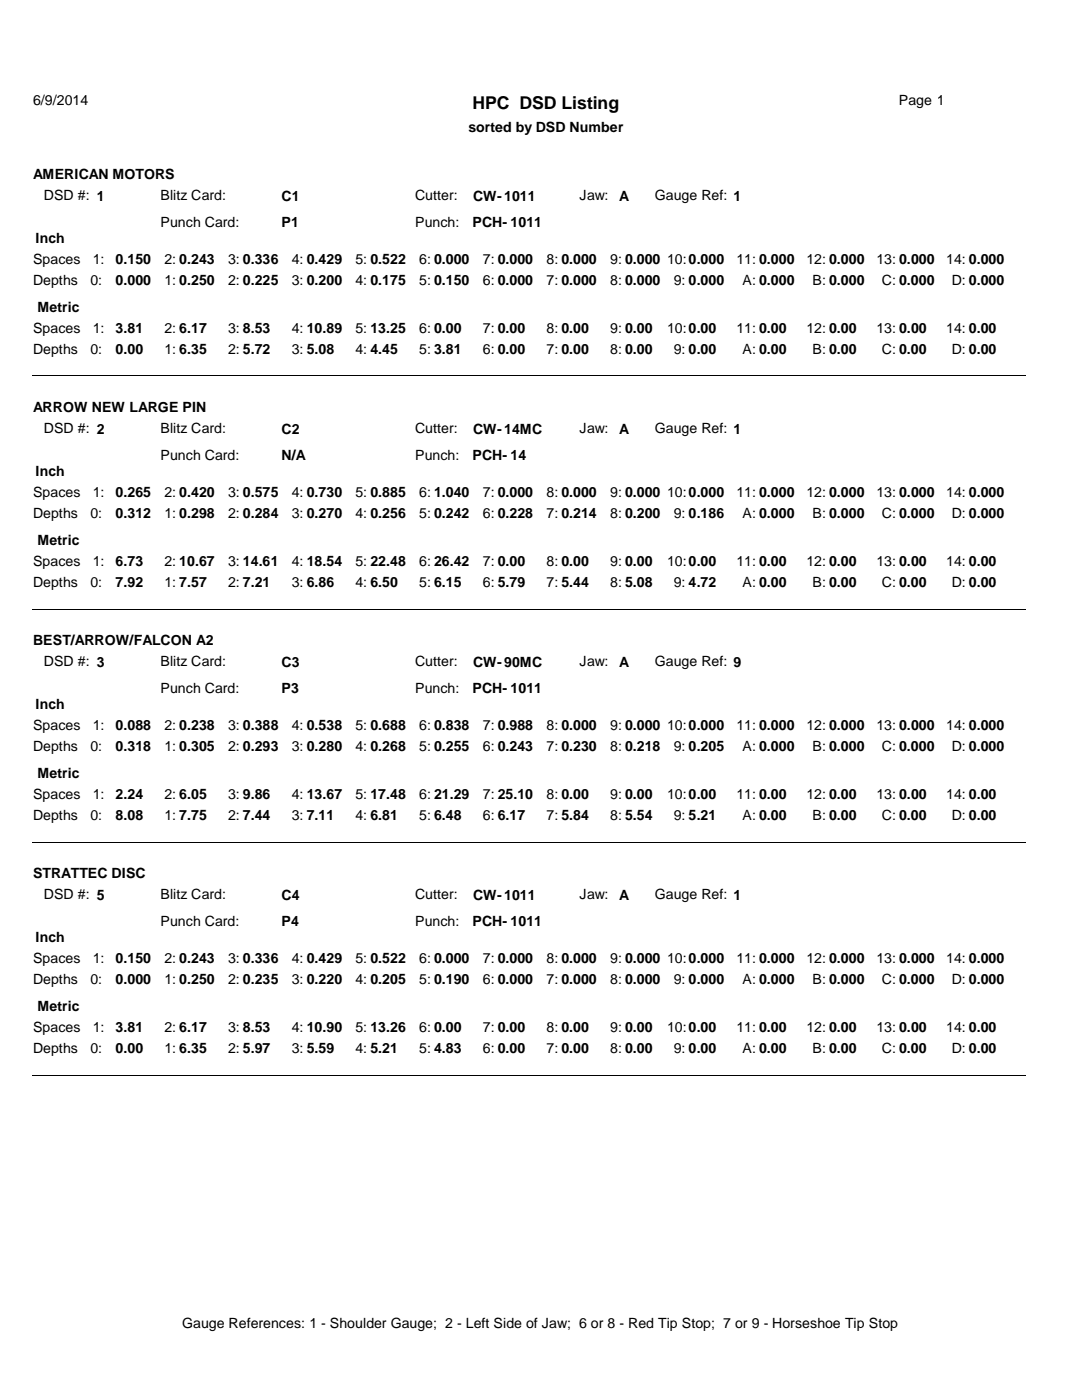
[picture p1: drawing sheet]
<svg xmlns="http://www.w3.org/2000/svg" width="216mm" height="279mm" viewBox="0 0 216 279" stroke-linecap="round" stroke-linejoin="round" font-family="sans-serif">
<defs><g id="words">
<text font-size="3.5" x="94.3" y="21.7">HPC DSD Listing</text>
<g font-size="2.8">
<text x="6.6" y="20.9">6/9/2014</text>
<text x="179.4" y="20.9">Page 1</text>
<text x="93.5" y="26.3">sorted by DSD Number</text>
<text x="6.6" y="35.8">AMERICAN MOTORS</text>
<text x="8.8" y="40">DSD #: 1</text>
<text x="32" y="40">Blitz Card:</text>
<text x="56.2" y="40">C1</text>
<text x="82.8" y="40">Cutter:</text>
<text x="94.4" y="40">CW- 1011</text>
<text x="115.7" y="40">Jaw:</text>
<text x="123.5" y="40">A</text>
<text x="130.7" y="40">Gauge Ref:</text>
<text x="146.4" y="40">1</text>
<text x="32" y="45.3">Punch Card:</text>
<text x="56.2" y="45.3">P1</text>
<text x="82.8" y="45.3">Punch:</text>
<text x="94.3" y="45.3">PCH-</text>
<text x="101.9" y="45.3">1011</text>
<text x="6.6" y="52.6">Spaces</text>
<text x="7.1" y="48.5">Inch</text>
<text x="18.5" y="52.6">1:</text>
<text x="23.1" y="52.7">0.150</text>
<text x="32.8" y="52.6">2: 0.243</text>
<text x="45.5" y="52.6">3: 0.336</text>
<text x="58.2" y="52.6">4: 0.429</text>
<text x="71" y="52.6">5: 0.522</text>
<text x="83.7" y="52.6">6: 0.000</text>
<text x="96.4" y="52.6">7: 0.000</text>
<text x="109.1" y="52.6">8: 0.000</text>
<text x="121.8" y="52.6">9: 0.000</text>
<text x="133.1" y="52.6">10:</text>
<text x="137.4" y="52.7">0.000</text>
<text x="146.9" y="52.6">11: 0.000</text>
<text x="160.9" y="52.6">12: 0.000</text>
<text x="174.9" y="52.6">13: 0.000</text>
<text x="188.8" y="52.6">14: 0.000</text>
<text x="6.6" y="56.9">Depths</text>
<text x="18" y="56.9">0:</text>
<text x="23.1" y="56.9">0.000</text>
<text x="32.8" y="56.9">1: 0.250</text>
<text x="45.5" y="56.9">2: 0.225</text>
<text x="58.3" y="56.9">3: 0.200</text>
<text x="71" y="56.9">4: 0.175</text>
<text x="83.7" y="56.9">5: 0.150</text>
<text x="96.4" y="56.9">6: 0.000</text>
<text x="109.1" y="56.9">7: 0.000</text>
<text x="121.8" y="56.9">8: 0.000</text>
<text x="134.5" y="56.9">9: 0.000</text>
<text x="148.2" y="56.9">A: 0.000</text>
<text x="162.1" y="56.9">B: 0.000</text>
<text x="176" y="56.9">C: 0.000</text>
<text x="189.9" y="56.9">D: 0.000</text>
<text x="7.5" y="62.2">Metric</text>
<text x="6.6" y="70.6">Depths</text>
<text x="6.6" y="66.4">Spaces</text>
<text x="18" y="70.6">0:</text>
<text x="18.5" y="66.4">1:</text>
<text x="23.1" y="70.7">0.00</text>
<text x="23.1" y="66.5">3.81</text>
<text x="32.8" y="66.4">2:</text>
<text x="32.8" y="70.6">1: 6.35</text>
<text x="35.8" y="66.5">6.17</text>
<text x="45.5" y="66.4">3: 8.53</text>
<text x="45.5" y="70.6">2: 5.72</text>
<text x="58.3" y="66.4">4: 10.89</text>
<text x="58.3" y="70.6">3: 5.08</text>
<text x="71" y="70.6">4: 4.45</text>
<text x="71" y="66.4">5: 13.25</text>
<text x="83.7" y="66.4">6: 0.00</text>
<text x="83.7" y="70.6">5: 3.81</text>
<text x="96.4" y="66.4">7: 0.00</text>
<text x="96.4" y="70.6">6: 0.00</text>
<text x="109.1" y="70.6">7: 0.00</text>
<text x="109.1" y="66.4">8: 0.00</text>
<text x="121.8" y="70.6">8: 0.00</text>
<text x="121.8" y="66.4">9: 0.00</text>
<text x="133.1" y="66.4">10:</text>
<text x="134.5" y="70.6">9: 0.00</text>
<text x="137.4" y="66.5">0.00</text>
<text x="146.9" y="66.4">11: 0.00</text>
<text x="148.2" y="70.6">A: 0.00</text>
<text x="160.9" y="66.4">12: 0.00</text>
<text x="162.1" y="70.6">B: 0.00</text>
<text x="174.9" y="66.4">13: 0.00</text>
<text x="176" y="70.6">C: 0.00</text>
<text x="188.8" y="66.4">14: 0.00</text>
<text x="189.9" y="70.6">D: 0.00</text>
<text x="6.6" y="82.3">ARROW NEW LARGE PIN</text>
<text x="8.8" y="86.4">DSD #: 2</text>
<text x="32" y="86.4">Blitz Card:</text>
<text x="56.2" y="86.5">C2</text>
<text x="82.8" y="86.4">Cutter:</text>
<text x="94.4" y="86.5">CW- 14MC</text>
<text x="115.7" y="86.4">Jaw:</text>
<text x="123.5" y="86.5">A</text>
<text x="130.7" y="86.4">Gauge Ref:</text>
<text x="146.4" y="86.5">1</text>
<text x="7.1" y="95">Inch</text>
<text x="32" y="91.7">Punch Card:</text>
<text x="56.2" y="91.8">N/A</text>
<text x="82.8" y="91.7">Punch:</text>
<text x="94.3" y="91.8">PCH-</text>
<text x="101.9" y="91.8">14</text>
<text x="6.6" y="99.1">Spaces</text>
<text x="18.5" y="99.1">1:</text>
<text x="23.1" y="99.2">0.265</text>
<text x="32.8" y="99.1">2: 0.420</text>
<text x="45.5" y="99.1">3: 0.575</text>
<text x="58.2" y="99.1">4: 0.730</text>
<text x="71" y="99.1">5: 0.885</text>
<text x="83.7" y="99.1">6: 1.040</text>
<text x="96.4" y="99.1">7: 0.000</text>
<text x="109.1" y="99.1">8: 0.000</text>
<text x="121.8" y="99.1">9: 0.000</text>
<text x="133.1" y="99.1">10:</text>
<text x="137.4" y="99.2">0.000</text>
<text x="146.9" y="99.1">11: 0.000</text>
<text x="160.9" y="99.1">12: 0.000</text>
<text x="174.9" y="99.1">13: 0.000</text>
<text x="188.8" y="99.1">14: 0.000</text>
<text x="6.6" y="103.4">Depths</text>
<text x="18" y="103.4">0:</text>
<text x="23.1" y="103.5">0.312</text>
<text x="32.8" y="103.4">1: 0.298</text>
<text x="45.5" y="103.4">2: 0.284</text>
<text x="58.3" y="103.4">3: 0.270</text>
<text x="71" y="103.4">4: 0.256</text>
<text x="83.7" y="103.4">5: 0.242</text>
<text x="96.4" y="103.4">6: 0.228</text>
<text x="109.1" y="103.4">7: 0.214</text>
<text x="121.8" y="103.4">8: 0.200</text>
<text x="134.5" y="103.4">9: 0.186</text>
<text x="148.2" y="103.4">A: 0.000</text>
<text x="162.1" y="103.4">B: 0.000</text>
<text x="176" y="103.4">C: 0.000</text>
<text x="189.9" y="103.4">D: 0.000</text>
<text x="6.6" y="112.9">Spaces</text>
<text x="7.5" y="108.7">Metric</text>
<text x="18.5" y="112.9">1:</text>
<text x="23.1" y="112.9">6.73</text>
<text x="32.8" y="112.9">2:</text>
<text x="35.8" y="112.9">10.67</text>
<text x="45.5" y="112.9">3: 14.61</text>
<text x="58.3" y="112.9">4: 18.54</text>
<text x="71" y="112.9">5: 22.48</text>
<text x="83.7" y="112.9">6: 26.42</text>
<text x="96.4" y="112.9">7: 0.00</text>
<text x="109.1" y="112.9">8: 0.00</text>
<text x="121.8" y="112.9">9: 0.00</text>
<text x="133.1" y="112.9">10:</text>
<text x="137.4" y="112.9">0.00</text>
<text x="146.9" y="112.9">11: 0.00</text>
<text x="160.9" y="112.9">12: 0.00</text>
<text x="174.9" y="112.9">13: 0.00</text>
<text x="188.8" y="112.9">14: 0.00</text>
<text x="6.6" y="117.1">Depths</text>
<text x="18" y="117.1">0:</text>
<text x="23.1" y="117.2">7.92</text>
<text x="32.8" y="117.1">1: 7.57</text>
<text x="45.5" y="117.1">2: 7.21</text>
<text x="58.3" y="117.1">3: 6.86</text>
<text x="71" y="117.1">4: 6.50</text>
<text x="83.7" y="117.1">5: 6.15</text>
<text x="96.4" y="117.1">6: 5.79</text>
<text x="109.1" y="117.1">7: 5.44</text>
<text x="121.8" y="117.1">8: 5.08</text>
<text x="134.5" y="117.1">9: 4.72</text>
<text x="148.2" y="117.1">A: 0.00</text>
<text x="162.1" y="117.1">B: 0.00</text>
<text x="176" y="117.1">C: 0.00</text>
<text x="189.9" y="117.1">D: 0.00</text>
<text x="6.6" y="128.8">BEST/ARROW/FALCON A2</text>
<text x="8.8" y="133">DSD #: 3</text>
<text x="32" y="133">Blitz Card:</text>
<text x="56.2" y="133.1">C3</text>
<text x="82.8" y="133">Cutter:</text>
<text x="94.4" y="133.1">CW- 90MC</text>
<text x="115.7" y="133">Jaw:</text>
<text x="123.5" y="133.1">A</text>
<text x="130.7" y="133">Gauge Ref:</text>
<text x="146.4" y="133.1">9</text>
<text x="7.1" y="141.5">Inch</text>
<text x="32" y="138.2">Punch Card:</text>
<text x="56.2" y="138.3">P3</text>
<text x="82.8" y="138.2">Punch:</text>
<text x="94.3" y="138.3">PCH-</text>
<text x="101.9" y="138.3">1011</text>
<text x="6.6" y="149.9">Depths</text>
<text x="6.6" y="145.6">Spaces</text>
<text x="18" y="149.9">0:</text>
<text x="18.5" y="145.6">1:</text>
<text x="23.1" y="149.9">0.318</text>
<text x="23.1" y="145.7">0.088</text>
<text x="32.8" y="145.6">2: 0.238</text>
<text x="32.8" y="149.9">1: 0.305</text>
<text x="45.5" y="145.6">3: 0.388</text>
<text x="45.5" y="149.9">2: 0.293</text>
<text x="58.2" y="145.6">4: 0.538</text>
<text x="58.3" y="149.9">3: 0.280</text>
<text x="71" y="149.9">4: 0.268</text>
<text x="71" y="145.6">5: 0.688</text>
<text x="83.7" y="149.9">5: 0.255</text>
<text x="83.7" y="145.6">6: 0.838</text>
<text x="96.4" y="145.6">7: 0.988</text>
<text x="96.4" y="149.9">6: 0.243</text>
<text x="109.1" y="149.9">7: 0.230</text>
<text x="109.1" y="145.6">8: 0.000</text>
<text x="121.8" y="149.9">8: 0.218</text>
<text x="121.8" y="145.6">9: 0.000</text>
<text x="133.1" y="145.6">10:</text>
<text x="134.5" y="149.9">9: 0.205</text>
<text x="137.4" y="145.7">0.000</text>
<text x="146.9" y="145.6">11: 0.000</text>
<text x="148.2" y="149.9">A: 0.000</text>
<text x="160.9" y="145.6">12: 0.000</text>
<text x="162.1" y="149.9">B: 0.000</text>
<text x="174.9" y="145.6">13: 0.000</text>
<text x="176" y="149.9">C: 0.000</text>
<text x="188.8" y="145.6">14: 0.000</text>
<text x="189.9" y="149.9">D: 0.000</text>
<text x="7.5" y="155.2">Metric</text>
<text x="6.6" y="159.4">Spaces</text>
<text x="18.5" y="159.4">1:</text>
<text x="23.1" y="159.5">2.24</text>
<text x="32.8" y="159.4">2:</text>
<text x="35.8" y="159.5">6.05</text>
<text x="45.5" y="159.4">3: 9.86</text>
<text x="58.3" y="159.4">4: 13.67</text>
<text x="71" y="159.4">5: 17.48</text>
<text x="83.7" y="159.4">6: 21.29</text>
<text x="96.4" y="159.4">7: 25.10</text>
<text x="109.1" y="159.4">8: 0.00</text>
<text x="121.8" y="159.4">9: 0.00</text>
<text x="133.1" y="159.4">10:</text>
<text x="137.4" y="159.5">0.00</text>
<text x="146.9" y="159.4">11: 0.00</text>
<text x="160.9" y="159.4">12: 0.00</text>
<text x="174.9" y="159.4">13: 0.00</text>
<text x="188.8" y="159.4">14: 0.00</text>
<text x="6.6" y="163.6">Depths</text>
<text x="18" y="163.6">0:</text>
<text x="23.1" y="163.7">8.08</text>
<text x="32.8" y="163.6">1: 7.75</text>
<text x="45.5" y="163.6">2: 7.44</text>
<text x="58.3" y="163.6">3: 7.11</text>
<text x="71" y="163.6">4: 6.81</text>
<text x="83.7" y="163.6">5: 6.48</text>
<text x="96.4" y="163.6">6: 6.17</text>
<text x="109.1" y="163.6">7: 5.84</text>
<text x="121.8" y="163.6">8: 5.54</text>
<text x="134.5" y="163.6">9: 5.21</text>
<text x="148.2" y="163.6">A: 0.00</text>
<text x="162.1" y="163.6">B: 0.00</text>
<text x="176" y="163.6">C: 0.00</text>
<text x="189.9" y="163.6">D: 0.00</text>
<text x="6.6" y="175.3">STRATTEC DISC</text>
<text x="8.8" y="179.5">DSD #: 5</text>
<text x="32" y="179.5">Blitz Card:</text>
<text x="56.2" y="179.5">C4</text>
<text x="82.8" y="179.5">Cutter:</text>
<text x="94.4" y="179.5">CW- 1011</text>
<text x="115.7" y="179.5">Jaw:</text>
<text x="123.5" y="179.5">A</text>
<text x="130.7" y="179.5">Gauge Ref:</text>
<text x="146.4" y="179.5">1</text>
<text x="32" y="184.7">Punch Card:</text>
<text x="56.2" y="184.8">P4</text>
<text x="82.8" y="184.7">Punch:</text>
<text x="94.3" y="184.8">PCH-</text>
<text x="101.9" y="184.8">1011</text>
<text x="7.1" y="188">Inch</text>
<text x="6.6" y="196.3">Depths</text>
<text x="6.6" y="192.2">Spaces</text>
<text x="18" y="196.3">0:</text>
<text x="18.5" y="192.2">1:</text>
<text x="23.1" y="196.4">0.000</text>
<text x="23.1" y="192.2">0.150</text>
<text x="32.8" y="192.2">2: 0.243</text>
<text x="32.8" y="196.3">1: 0.250</text>
<text x="45.5" y="192.2">3: 0.336</text>
<text x="45.5" y="196.3">2: 0.235</text>
<text x="58.2" y="192.2">4: 0.429</text>
<text x="58.3" y="196.3">3: 0.220</text>
<text x="71" y="196.3">4: 0.205</text>
<text x="71" y="192.2">5: 0.522</text>
<text x="83.7" y="196.3">5: 0.190</text>
<text x="83.7" y="192.2">6: 0.000</text>
<text x="96.4" y="192.2">7: 0.000</text>
<text x="96.4" y="196.3">6: 0.000</text>
<text x="109.1" y="196.3">7: 0.000</text>
<text x="109.1" y="192.2">8: 0.000</text>
<text x="121.8" y="196.3">8: 0.000</text>
<text x="121.8" y="192.2">9: 0.000</text>
<text x="133.1" y="192.2">10:</text>
<text x="134.5" y="196.3">9: 0.000</text>
<text x="137.4" y="192.2">0.000</text>
<text x="146.9" y="192.2">11: 0.000</text>
<text x="148.2" y="196.3">A: 0.000</text>
<text x="160.9" y="192.2">12: 0.000</text>
<text x="162.1" y="196.3">B: 0.000</text>
<text x="174.9" y="192.2">13: 0.000</text>
<text x="176" y="196.3">C: 0.000</text>
<text x="188.8" y="192.2">14: 0.000</text>
<text x="189.9" y="196.3">D: 0.000</text>
<text x="7.5" y="201.7">Metric</text>
<text x="6.6" y="205.9">Spaces</text>
<text x="18.5" y="205.9">1:</text>
<text x="23.1" y="206">3.81</text>
<text x="32.8" y="205.9">2:</text>
<text x="35.8" y="206">6.17</text>
<text x="45.5" y="205.9">3: 8.53</text>
<text x="58.3" y="205.9">4: 10.90</text>
<text x="71" y="205.9">5: 13.26</text>
<text x="83.7" y="205.9">6: 0.00</text>
<text x="96.4" y="205.9">7: 0.00</text>
<text x="109.1" y="205.9">8: 0.00</text>
<text x="121.8" y="205.9">9: 0.00</text>
<text x="133.1" y="205.9">10:</text>
<text x="137.4" y="206">0.00</text>
<text x="146.9" y="205.9">11: 0.00</text>
<text x="160.9" y="205.9">12: 0.00</text>
<text x="174.9" y="205.9">13: 0.00</text>
<text x="188.8" y="205.9">14: 0.00</text>
<text x="6.6" y="210.1">Depths</text>
<text x="18" y="210.1">0:</text>
<text x="23.1" y="210.2">0.00</text>
<text x="32.8" y="210.1">1: 6.35</text>
<text x="45.5" y="210.1">2: 5.97</text>
<text x="58.3" y="210.1">3: 5.59</text>
<text x="71" y="210.1">4: 5.21</text>
<text x="83.7" y="210.1">5: 4.83</text>
<text x="96.4" y="210.1">6: 0.00</text>
<text x="109.1" y="210.1">7: 0.00</text>
<text x="121.8" y="210.1">8: 0.00</text>
<text x="134.5" y="210.1">9: 0.00</text>
<text x="148.2" y="210.1">A: 0.00</text>
<text x="162.1" y="210.1">B: 0.00</text>
<text x="176" y="210.1">C: 0.00</text>
<text x="189.9" y="210.1">D: 0.00</text>
<text x="36.4" y="265">Gauge References: 1 - Shoulder Gauge; 2 - Left Side of Jaw; 6 or 8 - Red Tip Stop; 7 or 9 - Horseshoe Tip Stop</text>
</g>
</g></defs>
<path d="M6.3 75h198.3" fill="none" stroke="#000" stroke-width=".2"/>
<g fill="#fff">
<path d="M101.6 42.2h11.4v4.3h-11.4z"/>
<path d="M137.2 96.1h8.9v4.3h-8.9z"/>
<path d="M146.1 83.5h6.4v4.2h-6.4z"/>
<path d="M31.7 109.9h3.8v4.3h-3.8z"/>
<path d="M137.2 109.9h8.9v4.3h-8.9z"/>
</g>
<path d="M6.3 121.6h198.3" fill="none" stroke="#000" stroke-width=".2"/>
<g fill="#fff">
<path d="M101.6 88.8h11.4v4.2h-11.4z"/>
<path d="M137.2 142.7h8.9v4.2h-8.9z"/>
<path d="M146.1 130h6.4v4.2h-6.4z"/>
<path d="M31.7 156.4h3.8v4.3h-3.8z"/>
<path d="M137.2 156.4h8.9v4.3h-8.9z"/>
</g>
<path d="M6.3 168h198.3" fill="none" stroke="#000" stroke-width=".2"/>
<g fill="#fff">
<path d="M101.6 135.3h11.4v4.2h-11.4z"/>
<path d="M137.2 189.1h8.9v4.3h-8.9z"/>
<path d="M146.1 176.5h6.4v4.2h-6.4z"/>
<path d="M31.7 202.9h3.8v4.2h-3.8z"/>
<path d="M137.2 202.9h8.9v4.2h-8.9z"/>
</g>
<path d="M6.3 214.6h198.3" fill="none" stroke="#000" stroke-width=".2"/>
<path d="M101.6 181.7h11.4v4.3h-11.4z" fill="#fff"/>
<use href="#words"/>
</svg>
